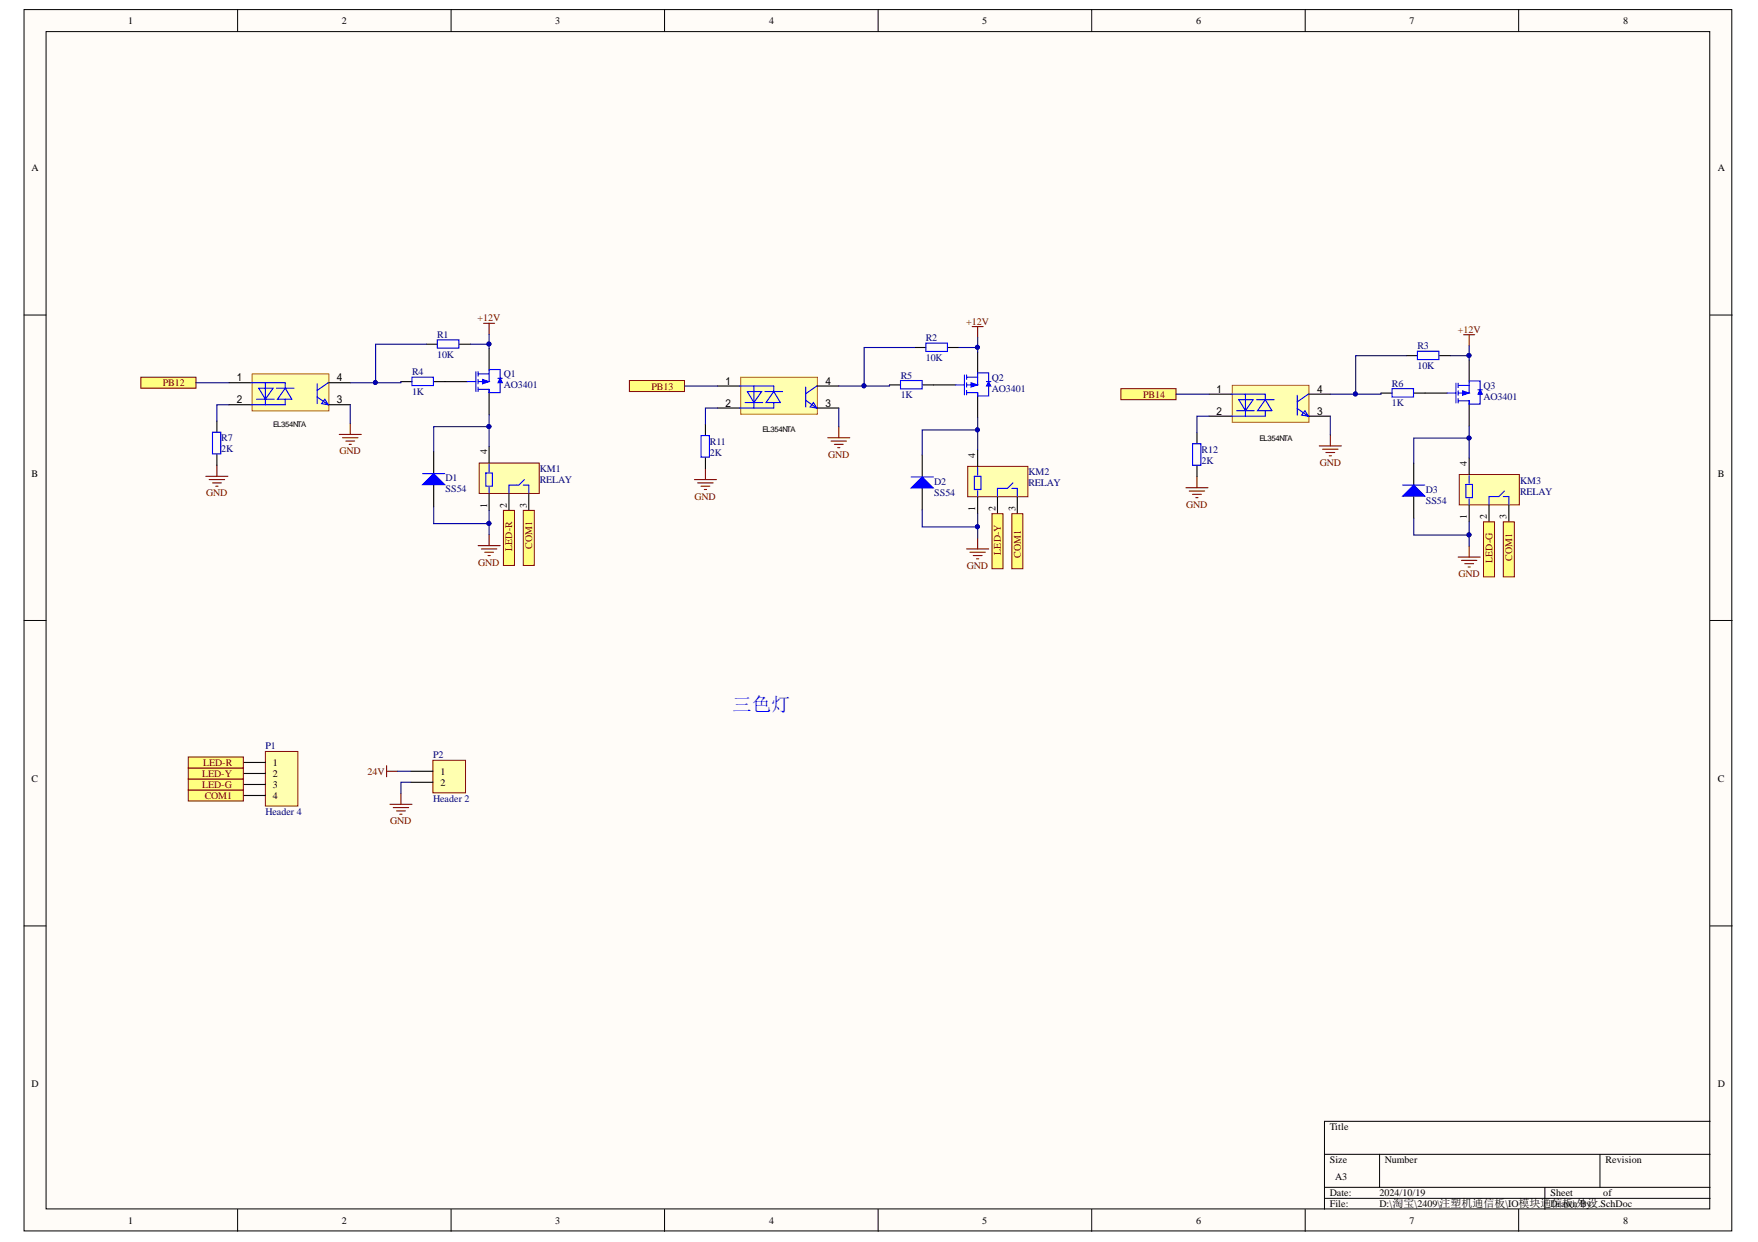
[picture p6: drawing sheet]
<svg xmlns="http://www.w3.org/2000/svg" width="297mm" height="210mm" viewBox="0 0 297 210" stroke-linecap="round" stroke-linejoin="round" font-family="sans-serif">
<defs><g id="words">
<text font-size="3.2" fill="#00f" x="123.8" y="120.2">三色灯</text>
<g font-size="1.7">
<text x="21.7" y="4.1">1</text>
<text x="57.8" y="4.1">2</text>
<text x="93.8" y="4.1">3</text>
<text x="129.9" y="4.1">4</text>
<text x="166" y="4.1">5</text>
<text x="202.1" y="4.1">6</text>
<text x="238.1" y="4.1">7</text>
<text x="274.3" y="4.1">8</text>
<text x="5.3" y="28.9">A</text>
<text x="290.2" y="28.9">A</text>
<text x="82.3" y="76.8" transform="rotate(-90 82.3 76.8)">4</text>
<text x="164.8" y="77.3" transform="rotate(-90 164.8 77.3)">4</text>
<text x="5.3" y="80.6">B</text>
<text x="247.9" y="78.7" transform="rotate(-90 247.9 78.7)">4</text>
<text x="290.2" y="80.6">B</text>
<text x="82.3" y="85.8" transform="rotate(-90 82.3 85.8)">1</text>
<text x="85.6" y="85.8" transform="rotate(-90 85.6 85.8)">2</text>
<text x="89" y="85.8" transform="rotate(-90 89 85.8)">3</text>
<text x="164.8" y="86.4" transform="rotate(-90 164.8 86.4)">1</text>
<text x="168.2" y="86.4" transform="rotate(-90 168.2 86.4)">2</text>
<text x="171.6" y="86.4" transform="rotate(-90 171.6 86.4)">3</text>
<text x="247.9" y="87.7" transform="rotate(-90 247.9 87.7)">1</text>
<text x="251.2" y="87.7" transform="rotate(-90 251.2 87.7)">2</text>
<text x="254.5" y="87.7" transform="rotate(-90 254.5 87.7)">3</text>
<text x="46.1" y="129.4">1</text>
<text x="46.1" y="131.3">2</text>
<text x="74.4" y="130.9">1</text>
<text x="5.3" y="132.2">C</text>
<text x="46.1" y="133.1">3</text>
<text x="46.1" y="135">4</text>
<text x="74.4" y="132.8">2</text>
<text x="290.2" y="132.2">C</text>
<text x="5.3" y="183.8">D</text>
<text x="290.2" y="183.8">D</text>
<text x="224.7" y="191">Title</text>
<text x="224.7" y="196.6">Size</text>
<text x="234" y="196.6">Number</text>
<text x="271.3" y="196.6">Revision</text>
<text x="224.7" y="202.2">Date:</text>
<text x="225.6" y="199.4">A3</text>
<text x="233.1" y="202.2">2024/10/19</text>
<text x="262" y="202.2">Sheet</text>
<text x="270.9" y="202.2">of</text>
<text x="21.7" y="206.8">1</text>
<text x="57.8" y="206.8">2</text>
<text x="93.8" y="206.8">3</text>
<text x="129.9" y="206.8">4</text>
<text x="166" y="206.8">5</text>
<text x="202.1" y="206.8">6</text>
<text x="224.7" y="204">File:</text>
<text x="233.1" y="204">D:\淘宝\2409\注塑机通信板\IO模块通信板\外设.SchDoc</text>
<text x="238.1" y="206.8">7</text>
<text x="262" y="204">Drawn By:</text>
<text x="274.3" y="206.8">8</text>
</g>
<g font-size="1.7" fill="#000080">
<text x="73.9" y="57.1">R1</text>
<text x="156.4" y="57.6">R2</text>
<text x="239.5" y="59">R3</text>
<text x="69.6" y="63.4">R4</text>
<text x="73.9" y="60.4">10K</text>
<text x="85.1" y="63.7">Q1</text>
<text x="85.1" y="65.6">AO3401</text>
<text x="152.2" y="64">R5</text>
<text x="156.4" y="60.9">10K</text>
<text x="167.6" y="64.3">Q2</text>
<text x="235.2" y="65.3">R6</text>
<text x="239.5" y="62.4">10K</text>
<text x="250.7" y="65.7">Q3</text>
<text x="69.6" y="66.8">1K</text>
<text x="152.2" y="67.3">1K</text>
<text x="167.6" y="66.2">AO3401</text>
<text x="235.2" y="68.6">1K</text>
<text x="250.7" y="67.5">AO3401</text>
<text x="37.4" y="74.6">R7</text>
<text x="37.4" y="76.4">2K</text>
<text x="120" y="75.1">R11</text>
<text x="120" y="77">2K</text>
<text x="203" y="76.5">R12</text>
<text x="75.3" y="81.3">D1</text>
<text x="75.3" y="83.2">SS54</text>
<text x="91.2" y="79.8">KM1</text>
<text x="91.2" y="81.7">RELAY</text>
<text x="157.9" y="81.9">D2</text>
<text x="157.9" y="83.8">SS54</text>
<text x="173.8" y="80.3">KM2</text>
<text x="173.8" y="82.2">RELAY</text>
<text x="203" y="78.4">2K</text>
<text x="240.9" y="83.3">D3</text>
<text x="256.8" y="81.7">KM3</text>
<text x="256.8" y="83.6">RELAY</text>
<text x="240.9" y="85.1">SS54</text>
<text x="44.8" y="126.6">P1</text>
<text x="73.2" y="128.1">P2</text>
<text x="44.8" y="137.8">Header 4</text>
<text x="73.2" y="135.6">Header 2</text>
</g>
<g font-size="1.7" fill="#800000">
<text x="80.7" y="54.3">+12V</text>
<text x="163.3" y="54.9">+12V</text>
<text x="246.3" y="56.2">+12V</text>
<text x="27.5" y="65.3">PB12</text>
<text x="110.1" y="65.8">PB13</text>
<text x="193.1" y="67.2">PB14</text>
<text x="57.4" y="76.8">GND</text>
<text x="139.9" y="77.3">GND</text>
<text x="34.9" y="83.9">GND</text>
<text x="223" y="78.7">GND</text>
<text x="117.3" y="84.4">GND</text>
<text x="200.4" y="85.8">GND</text>
<text x="80.8" y="95.6">GND</text>
<text x="86.5" y="93.1" transform="rotate(-90 86.5 93.1)">LED-R</text>
<text x="89.9" y="92.8" transform="rotate(-90 89.9 92.8)">COM1</text>
<text x="169.1" y="93.7" transform="rotate(-90 169.1 93.7)">LED-Y</text>
<text x="172.5" y="94.2" transform="rotate(-90 172.5 94.2)">COM1</text>
<text x="252.2" y="95.1" transform="rotate(-90 252.2 95.1)">LED-G</text>
<text x="255.5" y="94.8" transform="rotate(-90 255.5 94.8)">COM1</text>
<text x="163.4" y="96.1">GND</text>
<text x="246.4" y="97.5">GND</text>
<text x="34.2" y="131.3">LED-Y</text>
<text x="34.3" y="129.4">LED-R</text>
<text x="62.1" y="130.9">24V</text>
<text x="34.2" y="133.1">LED-G</text>
<text x="34.6" y="135">COM1</text>
<text x="65.9" y="139.3">GND</text>
</g>
<g font-size="1.3">
<text x="46.1" y="72.2">EL354NTA</text>
<text x="128.8" y="73">EL354NTA</text>
<text x="212.8" y="74.5">EL354NTA</text>
</g>
</g></defs>
<g fill="#fffcf8" stroke="#000" stroke-width=".17">
<path d="M4.1 1.6h288.5v206.4h-288.5z"/>
<path d="M7.8 5.3h281.1v199h-281.1z"/>
</g>
<g fill="none" stroke="#000" stroke-width=".17">
<path d="M40.1 1.6v3.7M76.2 1.6v3.7M112.3 1.6v3.7M148.4 1.6v3.7M184.5 1.6v3.7M220.5 1.6v3.7M256.6 1.6v3.7M4.1 53.2h3.7M289 53.2h3.7M4.1 104.9h3.7M289 104.9h3.7M4.1 156.5h3.7"/>
<path d="M289 156.5h3.7M223.8 195.1h65.2M233.1 195.1v5.6M270.3 195.1v5.6M289 189.5h-65.2v14.9M40.1 204.4v3.7M76.2 204.4v3.7M112.3 204.4v3.7M148.4 204.4v3.7M184.5 204.4v3.7M220.5 204.4v3.7M223.8 200.7h65.2"/>
<path d="M223.8 202.5h65.2M256.6 204.4v3.7M261 200.7v3.7"/>
</g>
<path d="M81 78.3h10.1v5.1h-10.1z" fill="#ffffb0" stroke="#800000" stroke-width=".17"/>
<path d="M73.3 76.3v3.7M82.6 75.5v2.8M73.3 81.9v3.7M82.6 83.5v2.8M86 83.5v2.8M89.3 83.5v2.8" fill="none" stroke="#000" stroke-width=".19"/>
<path d="M82.1 79.9h1.1v2.3h-1.1zM82.6 78.4v1.4M82.6 82.4v.9M88.4 82h.9v1.3M88.6 81.1l-.9 .9h-1.7v1.3" fill="none" stroke="#00f" stroke-width=".19"/>
<path d="M81.7 54.6h1.9M82.6 54.6v1.9M80.8 92.2h3.7M81.3 92.8h2.6M81.9 93.3h1.5M82.5 93.9h.3M82.6 90.4v1.8" fill="none" stroke="#800000" stroke-width=".19"/>
<path d="M71.4 81.9l1.9-1.9 1.8 1.9z" fill="#00f"/>
<path d="M71.4 81.9l1.9-1.9 1.8 1.9zM71.4 80h3.7" fill="none" stroke="#00f" stroke-width=".19"/>
<path d="M23.8 63.8h9.3v1.8h-9.3z" fill-rule="evenodd" fill="#ffff80" stroke="#800000" stroke-width=".17"/>
<path d="M36.6 78.6v1.9M57.3 73.4h3.7M57.9 74h2.6M58.4 74.5h1.5M59 75.1h.4M59.2 71.6v1.8M34.8 80.5h3.7M35.3 81.1h2.7M35.9 81.6h1.5M36.5 82.2h.3" fill="none" stroke="#800000" stroke-width=".19"/>
<path d="M72 58.2h1.9M77.6 58.2h1.9" fill="none" stroke="#000" stroke-width=".19"/>
<path d="M73.9 57.4h3.6v1.4h-3.6z" fill="none" stroke="#00f" stroke-width=".19"/>
<path d="M42.6 63.2h13v6.2h-13z" fill="#ffffb0" stroke="#b45f06" stroke-width=".17"/>
<path d="M82.6 58.9v3.7M38.7 64.7h3.7M38.7 68.4h3.7M55.5 64.7h3.7M55.5 68.4h3.7M75.2 64.5h3.7M82.6 66.4v3.7" fill="none" stroke="#000" stroke-width=".19"/>
<g fill="none" stroke="#00f" stroke-width=".19">
<path d="M42.4 64.7h2.4v3.7h-2.4M43.4 67.5h2.9M43.7 65.6h2.4l-1.3 1.9zM44.8 64.7h3.4v.9M46.7 65.6h3M48.2 65.6l1.1 1.9h-2.4zM48.2 67.5v.9h-3.4M53.6 67.1l1.9 1.3M53.6 64.9v3.3M54.9 67.5l.6 .9-1.2-.2zM55.5 64.7l-1.9 1.3M78.9 64.5h1.5"/>
<path d="M80.4 62.8v3.4M80.8 65.8h1.8M80.8 63.2h1.8M80.8 62.8v.8M80.8 64.1v.8M80.8 65.4v.8M82.6 62.6v1.9h-1.8"/>
</g>
<path d="M81.5 64.1l1.1 .4-1.1 .4z" fill="#00f"/>
<path d="M81.5 64.1l1.1 .4-1.1 .4z" fill="none" stroke="#00f" stroke-width=".17"/>
<path d="M82.6 65.8v.6" fill="none" stroke="#00f" stroke-width=".19"/>
<path d="M84.5 63.9l.4 .8h-.8z" fill="#00f"/>
<path d="M84.5 63.9l.4 .8h-.8z" fill="none" stroke="#00f" stroke-width=".17"/>
<path d="M35.9 73.1h1.4v3.6h-1.4zM69.6 63.8h3.6v1.4h-3.6zM82.6 62.5h1.9v1.4M84.1 63.9h.8M84.5 64.7v1.7h-1.9" fill="none" stroke="#00f" stroke-width=".19"/>
<path d="M36.6 71.2v1.9M36.6 76.8v1.8M67.7 64.5h1.9M73.3 64.5h1.9" fill="none" stroke="#000" stroke-width=".19"/>
<path d="M163.5 78.8h10.2v5.2h-10.2z" fill="#ffffb0" stroke="#800000" stroke-width=".17"/>
<path d="M155.8 76.9v3.7M165.2 76v2.8M155.8 82.5v3.7M165.2 84v2.8M168.5 84v2.8M171.9 84v2.8" fill="none" stroke="#000" stroke-width=".19"/>
<path d="M165.2 79v1.3M164.6 80.5h1.1v2.2h-1.1zM165.2 82.9v.9M171 82.5h.9v1.3M171.1 81.6l-.9 .9h-1.7v1.3" fill="none" stroke="#00f" stroke-width=".19"/>
<path d="M164.3 55.2h1.8M165.2 55.2v1.9M163.3 92.8h3.7M163.9 93.3h2.6M164.4 93.9h1.5M165 94.4h.4M165.2 90.9v1.9" fill="none" stroke="#800000" stroke-width=".19"/>
<path d="M154 82.5l1.8-1.9 1.9 1.9z" fill="#00f"/>
<path d="M154 82.5l1.8-1.9 1.9 1.9zM154 80.6h3.7" fill="none" stroke="#00f" stroke-width=".19"/>
<path d="M106.3 64.3h9.4v1.9h-9.4z" fill-rule="evenodd" fill="#ffff80" stroke="#800000" stroke-width=".17"/>
<path d="M119.2 79.2v1.9M139.9 74h3.7M140.4 74.5h2.6M141 75.1h1.5M141.5 75.7h.4M141.7 72.1v1.9M117.3 81.1h3.8M117.9 81.6h2.6M118.4 82.2h1.5M119 82.7h.4" fill="none" stroke="#800000" stroke-width=".19"/>
<path d="M154.6 58.7h1.8M160.2 58.7h1.8" fill="none" stroke="#000" stroke-width=".19"/>
<path d="M156.4 58h3.7v1.4h-3.7z" fill="none" stroke="#00f" stroke-width=".19"/>
<path d="M125.2 63.8h12.9v6.2h-12.9z" fill="#ffffb0" stroke="#b45f06" stroke-width=".17"/>
<path d="M165.2 59.5v3.7M121.2 65.2h3.8M121.2 69h3.8M138 65.2h3.7M138 69h3.7M157.7 65.1h3.8M165.2 66.9v3.7" fill="none" stroke="#000" stroke-width=".19"/>
<g fill="none" stroke="#00f" stroke-width=".19">
<path d="M125 65.2h2.4v3.8h-2.4M125.9 68h3M126.3 66.2h2.4l-1.3 1.8zM127.4 65.2h3.3v1M129.2 66.2h3M130.7 66.2l1.2 1.8h-2.5zM130.7 68v1h-3.3M136.1 67.7l1.9 1.3M136.1 65.4v3.4M137.4 68l.6 1-1.1-.2zM138 65.2l-1.9 1.3M161.5 65.1h1.5"/>
<path d="M163 63.4v3.3M163.3 66.4h1.9M163.3 63.8h1.9M163.3 63.4v.7M163.3 64.7v.7M163.3 66v.7M165.2 63.2v1.9h-1.9"/>
</g>
<path d="M164.1 64.7l1.1 .4-1.1 .3z" fill="#00f"/>
<path d="M164.1 64.7l1.1 .4-1.1 .3z" fill="none" stroke="#00f" stroke-width=".17"/>
<path d="M165.2 66.4v.5" fill="none" stroke="#00f" stroke-width=".19"/>
<path d="M167 64.5l.4 .7h-.7z" fill="#00f"/>
<path d="M167 64.5l.4 .7h-.7z" fill="none" stroke="#00f" stroke-width=".17"/>
<path d="M118.4 73.6h1.5v3.7h-1.5zM152.2 64.3h3.6v1.4h-3.6zM165.2 63h1.8v1.5M166.7 64.5h.7M167 65.2v1.7h-1.8" fill="none" stroke="#00f" stroke-width=".19"/>
<path d="M119.2 71.8v1.8M119.2 77.3v1.9M150.3 65.1h1.9M155.9 65.1h1.8" fill="none" stroke="#000" stroke-width=".19"/>
<path d="M246.6 80.2h10.1v5.1h-10.1z" fill="#ffffb0" stroke="#800000" stroke-width=".17"/>
<path d="M238.9 78.3v3.7M248.2 77.4v2.8M238.9 83.8v3.8M248.2 85.4v2.8M251.6 85.4v2.8M254.9 85.4v2.8" fill="none" stroke="#000" stroke-width=".19"/>
<path d="M247.7 81.9h1.1v2.2h-1.1zM248.2 80.4v1.3M248.2 84.3v.9M254 83.9h.9v1.3M254.2 83l-.9 .9h-1.7v1.3" fill="none" stroke="#00f" stroke-width=".19"/>
<path d="M247.3 56.6h1.9M248.2 56.6v1.8M246.4 94.1h3.7M246.9 94.7h2.6M247.5 95.3h1.5M248.1 95.8h.3M248.2 92.3v1.8" fill="none" stroke="#800000" stroke-width=".19"/>
<path d="M237 83.8l1.9-1.8 1.8 1.8z" fill="#00f"/>
<path d="M237 83.8l1.9-1.8 1.8 1.8zM237 82h3.7" fill="none" stroke="#00f" stroke-width=".19"/>
<path d="M189.4 65.7h9.3v1.8h-9.3z" fill-rule="evenodd" fill="#ffff80" stroke="#800000" stroke-width=".17"/>
<path d="M222.9 75.4h3.7M223.5 75.9h2.6M224 76.5h1.5M224.6 77h.4M224.8 73.5v1.9M200.4 82.4h3.7M200.9 83h2.6M201.5 83.5h1.5M202.1 84.1h.3M202.2 80.6v1.8" fill="none" stroke="#800000" stroke-width=".19"/>
<path d="M237.6 60.1h1.9M243.2 60.1h1.9" fill="none" stroke="#000" stroke-width=".19"/>
<path d="M239.5 59.4h3.6v1.4h-3.6z" fill="none" stroke="#00f" stroke-width=".19"/>
<path d="M208.2 65.1h13v6.3h-13z" fill="#ffffb0" stroke="#b45f06" stroke-width=".17"/>
<path d="M204.3 66.6h3.7M204.3 70.3h3.7M221.1 66.6h3.7M221.1 70.3h3.7M240.8 66.4h3.7M248.2 60.9v3.7M248.2 68.3v3.7" fill="none" stroke="#000" stroke-width=".19"/>
<g fill="none" stroke="#00f" stroke-width=".19">
<path d="M208 66.6h2.4v3.7h-2.4M208.9 69.4h3M209.3 67.5h2.4l-1.3 1.9zM210.4 66.6h3.4v.9M212.3 67.5h3M213.8 67.5l1.1 1.9h-2.4zM213.8 69.4v.9h-3.4M219.2 69l1.9 1.3M219.2 66.8v3.4M220.5 69.4l.6 .9-1.2-.1zM221.1 66.6l-1.9 1.3M244.5 66.4h1.5"/>
<path d="M246 64.8v3.3M246.4 67.7h1.8M246.4 65.1h1.8M246.4 64.8v.7M246.4 66.1v.7M246.4 67.4v.7M248.2 64.6v1.8h-1.8"/>
</g>
<path d="M247.1 66.1l1.1 .3-1.1 .4z" fill="#00f"/>
<path d="M247.1 66.1l1.1 .3-1.1 .4z" fill="none" stroke="#00f" stroke-width=".17"/>
<path d="M248.2 67.7v.6" fill="none" stroke="#00f" stroke-width=".19"/>
<path d="M250.1 65.9l.4 .7h-.8z" fill="#00f"/>
<path d="M250.1 65.9l.4 .7h-.8z" fill="none" stroke="#00f" stroke-width=".17"/>
<path d="M201.5 75h1.4v3.6h-1.4zM235.2 65.7h3.6v1.4h-3.6zM248.2 64.4h1.9v1.5M249.7 65.9h.8M250.1 66.6v1.7h-1.9" fill="none" stroke="#00f" stroke-width=".19"/>
<path d="M202.2 73.1v1.9M202.2 78.7v1.9M233.3 66.4h1.9M238.9 66.4h1.9" fill="none" stroke="#000" stroke-width=".19"/>
<path d="M44.8 127h5.5v9.2h-5.5z" fill="#ffffb0" stroke="#800000" stroke-width=".17"/>
<path d="M41.1 128.9h3.7M41.1 130.7h3.7M41.1 132.6h3.7M41.1 134.4h3.7" fill="none" stroke="#000" stroke-width=".19"/>
<g fill="#ffff80" stroke="#800000" stroke-width=".17">
<path d="M31.8 133.5h9.3v1.9h-9.3z" fill-rule="evenodd"/>
<path d="M31.8 131.7h9.3v1.8h-9.3z" fill-rule="evenodd"/>
<path d="M31.8 129.8h9.3v1.9h-9.3z" fill-rule="evenodd"/>
<path d="M31.8 127.9h9.3v1.9h-9.3z" fill-rule="evenodd"/>
<path d="M254 88.2h1.9v9.3h-1.9z" fill-rule="evenodd"/>
<path d="M171 86.8h1.8v9.3h-1.8z" fill-rule="evenodd"/>
<path d="M88.4 86.3h1.9v9.3h-1.9z" fill-rule="evenodd"/>
</g>
<path d="M73.1 128.5h5.6v5.5h-5.6z" fill="#ffffb0" stroke="#800000" stroke-width=".17"/>
<path d="M69.4 130.3h3.7M69.4 132.2h3.7" fill="none" stroke="#000" stroke-width=".19"/>
<path d="M65.3 129.4v1.9M65.3 130.3h1.9M65.9 135.9h3.7M66.4 136.5h2.6M67 137h1.5M67.6 137.6h.3M67.7 134.1v1.8" fill="none" stroke="#800000" stroke-width=".19"/>
<g fill="#ffff80" stroke="#800000" stroke-width=".17">
<path d="M85.1 86.3h1.8v9.3h-1.8z" fill-rule="evenodd"/>
<path d="M167.6 86.8h1.9v9.3h-1.9z" fill-rule="evenodd"/>
<path d="M250.7 88.2h1.8v9.3h-1.8z" fill-rule="evenodd"/>
</g>
<g fill="none" stroke="#000080" stroke-width=".19">
<path d="M72 58.2h-8.5v6.5M79.5 58.2h3.1v.7M82.6 56.5v1.7M154.6 58.7h-8.6v6.5M162 58.7h3.2v.8M165.2 57.1v1.6M248.2 58.4v1.7M33.1 64.7h5.6M38.7 68.4h-2.1v2.8M59.2 68.4v3.2M67.7 64.5v.2h-8.5M82.6 72.1h-9.3v4.2"/>
<path d="M82.6 70.1v5.4M115.7 65.2h5.5M121.2 69h-2v2.8M141.7 69v3.1M150.3 65.1v.1h-8.6M165.2 72.7h-9.4v4.2M165.2 70.6v5.4M198.7 66.6h5.6M204.3 70.3h-2.1v2.8M224.8 70.3v3.2M233.3 66.4v.2h-8.5M237.6 60.1h-8.5v6.5"/>
<path d="M245.1 60.1h3.1v.8M248.2 74.1l-9.3-.1v4.3M248.2 72v5.4M73.3 85.6v2.9h9.3M82.6 86.3v4.1M155.8 86.2v2.9h9.4M165.2 86.8v4.1M238.9 87.6v2.8h9.3M248.2 88.2v4.1M67.2 130.3h2.2M69.4 132.2h-1.7v1.9"/>
</g>
<g fill="#000080" stroke="#000080" stroke-width=".17">
<circle cx="82.6" cy="88.5" r=".34"/>
<circle cx="82.6" cy="72.1" r=".34"/>
<circle cx="82.6" cy="58.1" r=".34"/>
<circle cx="63.4" cy="64.6" r=".33"/>
<circle cx="165.1" cy="89" r=".33"/>
<circle cx="165.1" cy="72.6" r=".33"/>
<circle cx="165.1" cy="58.7" r=".33"/>
<circle cx="146" cy="65.2" r=".34"/>
<circle cx="248.2" cy="90.4" r=".34"/>
<circle cx="248.2" cy="74" r=".34"/>
<circle cx="248.2" cy="60.1" r=".34"/>
<circle cx="229" cy="66.6" r=".33"/>
</g>
<use href="#words"/>
</svg>
